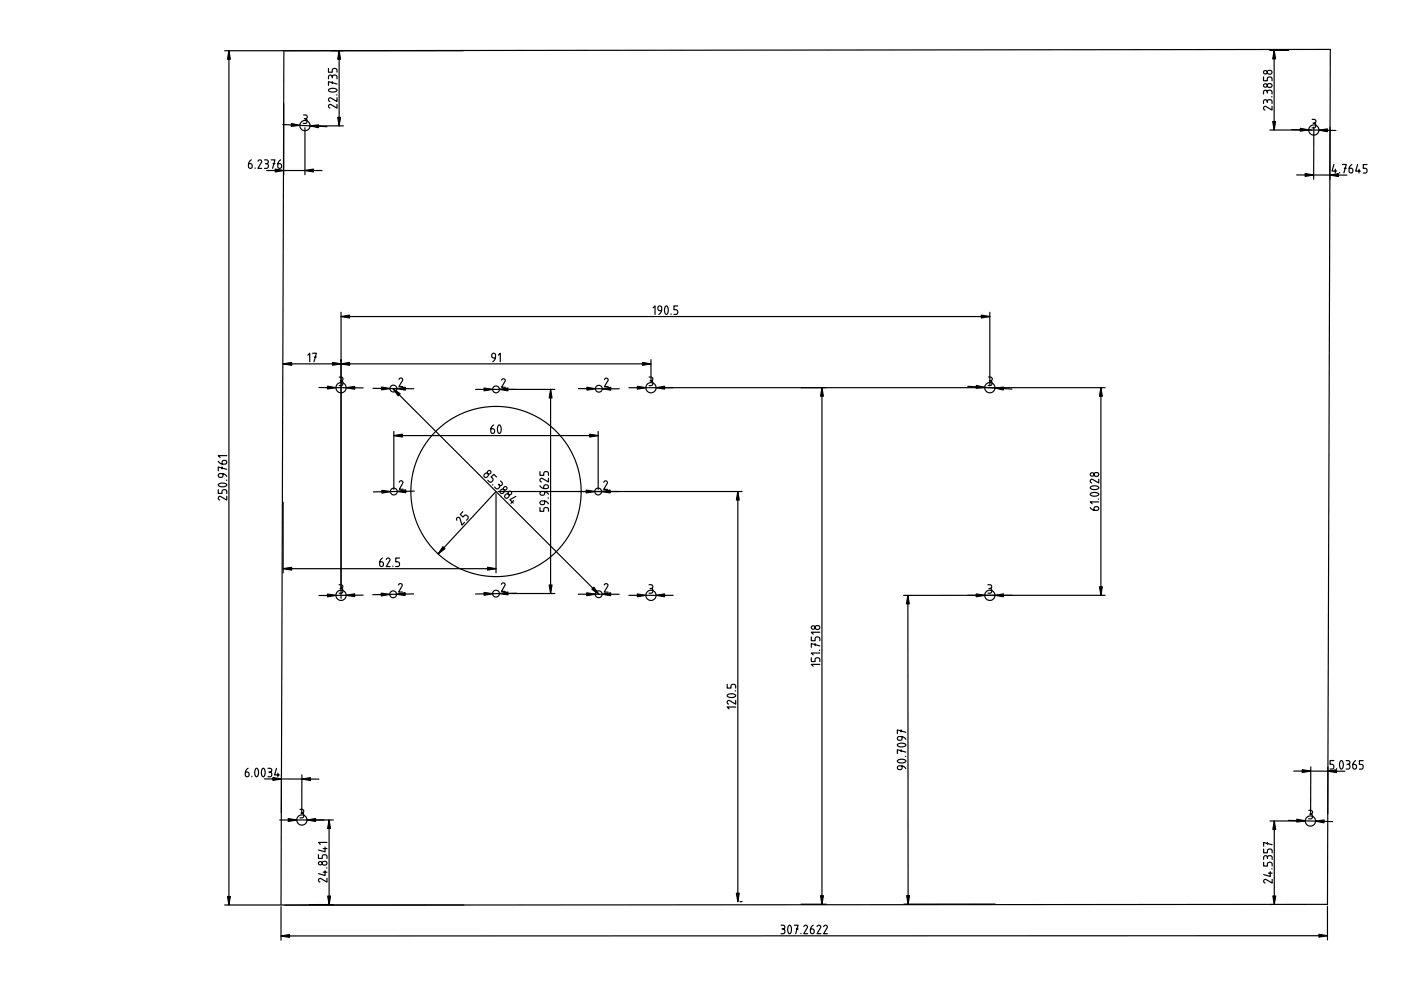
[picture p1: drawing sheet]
<svg xmlns="http://www.w3.org/2000/svg" width="297mm" height="210mm" viewBox="0 0 297 210" stroke-linecap="round" stroke-linejoin="round" font-family="sans-serif">
<g fill="none" stroke="#000" stroke-width=".25">
<path d="M47.6 10.8h50.6M48.5 10.8v181.1M69.6 16.7l.1-.6 .3-.2 .3 .1 .1 .3 .3-.4 .5 .1 .2 .2 .1 .5M69.6 14.5v.8h.8l.1-.6 .3-.2 .6 .2 .1 .6M69.7 19l1.1-.3 .5 .2 .1 .2-.4 .4h-.7l-.6-.2zM70.4 16.3v.2M70.4 17.3v.4M71.5 17.8l-1.9-.5v.8M71.9 10.8v15.9M267.9 19.9v-.6l.4-.2 .3 .1 .1 .3 .2-.3h.6l.2 .2v.5M267.9 16.3v.8h.8v-.6l.4-.2 .5 .2 .1 .6M268.7 19.5v.2"/>
<path d="M268.8 17.8h.7l.2 .2-.1 .3-.2 .2h-.5l-.2-.3zM268.8 15h.7l.2 .2-.1 .3-.2 .2h-.5l-.2-.3zM269.2 10.7h4M270.1 10.7v16.9M53.3 33.9l-.5 .5-.1 .9 .2 .4 .4-.1 .2-.2-.1-.5-.7-.2M54.1 35.6v.1M54.7 34.2l.4-.3 .4 .4-.8 1.4h.8M56.1 33.9h.6l.2 .4-.1 .3-.3 .1 .4 .2-.1 .6-.2 .2h-.5M56.3 34.7h.2M56.5 36.2h11.8M57.5 33.9h.8l-.5 1.8M57.9 34.7h.4"/>
<path d="M59.5 33.9l-.5 .5-.1 .9 .2 .4 .4-.1 .2-.2-.1-.5-.7-.2M60 26.4l9.3 .5M60.2 22v15.1M64.4 24.4h.6l.1 .4-.1 .3-.3 .1 .4 .2-.1 .6-.2 .2h-.5M64.5 25.2h.2M64.7 27.1v10M66.2 26.7h6.6M71.3 20.1h.2M71.5 22.1v.8l-1.5-.8-.4 .4 .3 .4M71.5 20.7v.8l-1.5-.8-.4 .4 .3 .4M267.9 21.9v-.6l.4-.2 .3 .2 .1 .2 .2-.3h.6l.2 .2v.5M268.7 21.5v.2"/>
<path d="M269.2 27.6h8.9M269.6 20.5h.1M269.7 22.5v.8l-1.4-.8-.4 .4 .3 .4M273.9 27.5l9.4 .2M274.9 37.1h10.7M278.2 25.3l.7 .2v.4l-.3 .2 .3 .1 .1 .3-.2 .6h-.6M278.4 26.1h.2M278.6 26.9l-.1 11.1M282 26.9v11.1M282.8 34.9l-.4 1.4h1M283.1 35.9v.8M284 36.6v.1"/>
<path d="M284.6 34.9h.8l-.5 1.8M285 35.7h.4M286.6 34.9l-.4 .5-.2 .9 .2 .3h.5l.1-.2v-.5l-.7-.2M287.8 34.9l-.4 1.4h1M288.1 35.9v.8M289.8 34.9h-.8v.8h.6l.2 .4-.1 .5-.7 .1M60 77.2h78M65.3 75.3l.4-.4v1.8M66.3 74.9h.8l-.5 1.8M66.7 75.7h.4M71.9 79.9l.8 .2v.4l-.4 .2 .3 .2 .1 .3-.2 .5h-.6M72.3 66.2v60.7"/>
<path d="M72.3 67.1h137.6M105 75.9l-.7-.2v-.5l.1-.2 .5-.1 .2 .4-.2 .9-.4 .5M105.7 75.3l.4-.4v1.8M137.6 79.9l.6 .1 .2 .3-.1 .3-.3 .1 .4 .3v.5l-.3 .2-.5 .1M138 76.2v4.5M138.5 65.3l.4-.4v1.8M140.3 65.9l-.8-.2v-.5l.2-.3h.4l.2 .4-.1 .9-.5 .5M141.1 64.9h.4l.2 .7-.1 .7-.3 .4-.2-.2-.2-.6zM142.3 66.6v.1M143.7 64.9h-.8v.8h.6l.2 .4-.2 .5-.6 .1M209.6 79.9l.7 .2v.5l-.3 .2 .2 .1 .1 .3-.2 .5h-.6M209.9 66.2v15.6"/>
<path d="M46.3 97.8l.5 .5 .9 .1 .3-.2v-.4l-.2-.2-.5 .1-.2 .7M47.1 99v.4M48.1 99.5l-1.8-.5v.8M48.1 96.6h-1.8l.4 .4M67.6 82.2h9.4M72.1 80.7h.2M79.1 82.3l8.6 .1M83.4 82.4l43.6 43.6M83.5 92.4h43.3M83.5 91.5v12.3M84.6 80.4l.5-.3 .3 .4-.8 1.4 .8 .1M100.8 82.6h16.8"/>
<path d="M104.7 90.1l-.5 .5-.1 .9 .2 .4 .4-.1 .2-.2-.1-.5-.7-.2M105.7 90.2h.3l.3 .6-.1 .8-.3 .3-.3-.1-.1-.6zM106.3 80.6l.5-.3 .3 .4-.8 1.4h.8M114.5 100v.8h.8v-.6l.4-.2 .5 .2 .1 .6M116.7 82.6v43.2M122.6 82.4h8.7M126.8 91.5v12.3M128.2 80.5l.4-.3 .4 .4-.9 1.4h.8M138 80.7h-.2M174.3 82.2v109.5M205.2 81.9l9.3 .6M209.8 80.7l.2 .1"/>
<path d="M233.4 82.2v44M234.3 82.2h-101M46.3 103.8v.8h.8v-.6l.4-.2 .5 .2 .1 .6M46.3 102.7l1.1-.3 .5 .2 .2 .2-.4 .4h-.7l-.6-.2zM47.3 100.4l-.2 .8h-.5l-.3-.2v-.4l.4-.2 .9 .1 .5 .5M48 101.8h.1M48.1 105.2v.8l-1.4-.8-.4 .4 .3 .4M60 106.5v15M81.1 118.3l-.5 .5-.1 .9 .2 .4h.4l.2-.3-.1-.5-.7-.2M81.9 118.6l.5-.3 .3 .4-.8 1.4h.8M84.7 102.2l.4-.3 .3 .4-.7 1.4h.8M84.7 118.3h-.8v.8l.6 .1 .2 .3-.2 .6h-.6"/>
<path d="M87.8 104.1l-8.6 .2M96.9 110.3v-.5h.5l.5 1.5 .6-.6M98.1 108.5l-.5 .6 .6 .5 .4-.4 .6 .2 .1 .4-.4 .5M102.9 100.4l.3-.1 .3 .3v.3l-.3 .3h-.4l-.2-.2v-.3zM104.5 102.8h-.1M105.2 104.2l-12.3 13.2M105.2 104.7v16.8M105.3 101.1l-.6-.5-.6 .5 .4 .5-.2 .5-.4 .1-.5-.4M105.6 104.2h51.7M105.7 102.7l.1 .1M106.1 102l.4 .6-.3 .3-.4-.1 .2 .3-.2 .3-.5 .3-.5-.4M106.3 103.8l.3-.1 .3 .3v.3l-.3 .3h-.3l-.3-.2v-.3z"/>
<path d="M107.3 104.8l.3-.1 .3 .2v.4l-.3 .3h-.4l-.2-.2v-.3zM108.9 106.2l-.6 .5M109.4 105.2l-1.3 .7 .7 .8M114.5 103l.5 .5 .9 .1 .3-.2v-.4l-.2-.2-.5 .1-.2 .7M114.5 107.6v.8h.8v-.6l.4-.2 .5 .2 .1 .6M115.5 106.2l-.2 .7-.5 .1-.3-.2v-.4l.4-.2 .9 .1 .5 .5M115.5 104.2l-.2 .7-.5 .1-.3-.2v-.4l.4-.2 .9 .1 .5 .5M116.2 105.6h.1M116.3 101.4v.8l-1.4-.8-.4 .3 .3 .5M123.2 104.2h.1M128 102.3l.5-.3 .3 .3-.8 1.5h.8M156.4 104.2v87"/>
<path d="M231.2 107.6l.5 .5 .9 .1 .3-.2v-.4l-.3-.2-.5 .1-.1 .7M231.2 104.7l1.1-.3 .5 .2 .2 .2-.5 .3-.7 .1-.6-.2zM231.2 103.2l1.1-.2 .5 .2 .2 .2-.5 .3-.7 .1-.6-.2zM232.1 100.3h.7l.2 .2-.1 .3-.3 .2-.5-.1-.1-.3zM232.9 105.8h.1M233 106.4h-1.8l.4 .4M233 101.6v.8l-1.5-.8-.3 .3 .3 .5M60 120.6h45.2M71.9 124l.7 .1v.5l-.3 .2 .3 .1 .1 .3-.2 .5-.6 .1M72.3 124.8h-.2M77 126.2l-9.4 .1M83.3 120v.1"/>
<path d="M84.5 124l.4-.3 .4 .4-.8 1.4h.8M87.7 125.9l-8.7 .2M106.3 123.9l.5-.3 .3 .4-.8 1.4h.8M106.7 125.8h10.9M109.5 125.8l-8.7 .1M122.6 126h8.7M128.1 124l.5-.3 .3 .4-.8 1.4h.8M133.3 126.2h9.4M137.6 124h.6l.2 .4-.1 .3-.3 .1 .4 .2v.6l-.3 .2h-.5M137.8 124.8h.2M172 139.5v.8h.8l.1-.6 .3-.2 .6 .1v.7M172 135v.9h.8l.1-.6 .3-.3 .6 .2v.7"/>
<path d="M172.8 136.5v.4M172.9 132.8l.7-.1 .2 .3v.3l-.3 .1h-.5l-.2-.3zM173.7 137.9h.1M173.8 138.5h-1.8l.4 .4M173.8 137l-1.8-.5v.8M173.8 134h-1.8l.4 .4M192.5 126.2v65.5M209.5 124h.6l.2 .4-.2 .3-.2 .1 .3 .2v.6l-.2 .2h-.5M209.9 124.8h-.2M234.3 126.2h-42.7M154.2 145.1v.8h.8v-.6l.4-.2 .5 .2 .1 .6M154.2 147.3l1.1-.2 .5 .2 .2 .2-.4 .3-.7 .1-.6-.2z"/>
<path d="M155.9 146.5h.1M156 149.9h-1.8l.4 .4M156 148.5v.8l-1.4-.8-.4 .3 .3 .5M173.8 140.9h-1.8l.4 .4M190.3 157.8l1.1-.2 .5 .1 .2 .3-.5 .3-.7 .1-.6-.3zM191.1 154.8v.4M191.1 159v.4M191.3 156.2l-.2 .7-.5 .1-.3-.2v-.4l.4-.2 .8 .1 .6 .5M192.1 155.3l-1.8-.5v.8M192.1 159.5l-1.8-.5v.8M52.6 162.9l-.5 .5-.1 .9 .2 .3h.4l.2-.2-.1-.5-.7-.2M53.4 164.6v.1"/>
<path d="M54.3 162.9l.3 .1 .2 .6-.1 .7-.3 .4-.2-.2-.2-.5zM55.7 163h.3l.2 .6-.1 .7-.3 .4-.2-.2-.2-.5zM56.1 165.1l11.5 .1M56.8 162.9h.6l.2 .4-.1 .3-.3 .1 .4 .2v.6l-.3 .2h-.5M57 163.7h.2M58.6 162.9l-.4 1.4h1M58.9 163.9v.8M59.7 164.3l-.1 8M63.6 171.6l.7 .2 .1 .4-.4 .2 .3 .1 .1 .3-.2 .5-.6 .1M64 172.4h-.2M64 164.3v8M68.9 179.6v1l-1.4-.4"/>
<path d="M69.3 178.6h-1.8l.4 .4M69.3 179.9h-.8M69.8 173.9v17.9M70.7 173.9h-11.4M190.3 161.2l1.1-.2 .5 .1 .2 .3-.4 .3-.8 .1-.6-.3zM191.3 162.4l-.2 .7-.5 .1-.3-.2v-.4l.4-.2 .9 .1 .5 .5M192.1 160.4h-.1M268.7 178.6v.4M269.3 174.1h7M269.7 179.1l-1.8-.5v.8M270.2 174.1v17.7M273.1 173.9l9.4 .3"/>
<path d="M274.3 163.5h10.9M277.5 171.8h.5l.2 .2v.4l-.3 .2 .3 .2 .1 .4-.3 .4h-.6M277.7 172.6h.2M277.9 162.6v9.9M281.5 162.6v9.9M282.8 161.3h-.8v.8h.6l.2 .6-.2 .3-.6 .1M283.4 163v.1M284.3 161.3h.3l.2 .7-.1 .7-.3 .4-.2-.2-.2-.6zM285.4 161.3l.7 .1 .1 .5-.4 .2 .3 .1 .1 .3-.2 .5-.6 .1M285.6 162.1h.2M287.4 161.3l-.5 .5-.1 .9 .2 .3h.4l.2-.2-.1-.5-.7-.2M289 161.3h-.8v.8h.6l.2 .6-.2 .3-.6 .1"/>
<path d="M47.6 191.9h50.7M59.6 191.8l.6-181 221.9-.3-.7 181.3M59.6 192.2v7.1M67.5 181.2v.8h.8l.1-.6 .3-.2 .6 .2v.6M68.4 182.7h.7l.2 .2v.3l-.3 .2h-.5l-.2-.3zM68.9 184.6v1l-1.4-.4M69.3 184h-.1M69.3 184.9h-.8M69.3 186.2v.8l-1.4-.8-.4 .4 .3 .4M70.7 191.8h-5.1M156.9 191.2h.4M165.6 196.2h.6l.2 .4-.1 .2-.3 .2 .4 .2v.6l-.3 .2h-.5"/>
<path d="M166 197h-.2M167.3 196.2h.3l.2 .7-.1 .7-.3 .4-.2-.2-.2-.5zM168.4 196.2h.8l-.5 1.8M169.2 197h-.4M169.8 197.9v.1M169.8 191.7h5.4M170.4 196.5l.5-.3 .3 .3-.8 1.5h.8M172.4 196.2l-.5 .5-.1 .9 .2 .3h.4l.2-.3v-.5l-.8-.1M173.2 196.5l.5-.3 .3 .3-.8 1.5h.8M174.6 196.5l.5-.3 .3 .3-.8 1.5h.8M211 191.7h-19.4M267.9 182.8v.8h.8l.1-.6 .3-.2 .6 .2v.6"/>
<path d="M267.9 182.2l.1-.6 .3-.2 .3 .1 .1 .3 .3-.3h.5l.2 .2v.5M267.9 180v.8h.8l.1-.6 .3-.2 .6 .2v.6M268.7 181.8v.2M268.9 185.1h.8M269.3 191.8h.4M269.3 184.8v1l-1.4-.4M269.6 184.2h.1M269.7 186.4v.8l-1.4-.8-.4 .4 .3 .4M281.4 191.7l-221 .2M281.4 192.2v7.1M281.4 198.4h-221.8"/>
<circle cx="268.3" cy="18.1" r=".38"/>
<circle cx="268.3" cy="15.3" r=".38"/>
<circle cx="64.7" cy="26.6" r="1.08"/>
<circle cx="278.6" cy="27.6" r="1.08"/>
<circle cx="72.3" cy="82.2" r="1.08"/>
<circle cx="83.4" cy="82.4" r=".72"/>
<circle cx="105.2" cy="82.6" r=".72"/>
<circle cx="127" cy="82.4" r=".72"/>
<circle cx="138" cy="82.2" r="1.08"/>
<circle cx="209.9" cy="82.2" r="1.08"/>
<circle cx="83.5" cy="104.2" r=".72"/>
<circle cx="103.7" cy="100.2" r=".38"/>
<circle cx="105.2" cy="104.2" r="18"/>
<circle cx="107.1" cy="103.6" r=".38"/>
<circle cx="108.1" cy="104.5" r=".38"/>
<circle cx="126.8" cy="104.2" r=".72"/>
<circle cx="231.6" cy="100.6" r=".38"/>
<circle cx="72.3" cy="126.2" r="1.08"/>
<circle cx="83.4" cy="126" r=".72"/>
<circle cx="105.2" cy="125.9" r=".72"/>
<circle cx="126.9" cy="126" r=".72"/>
<circle cx="138" cy="126.2" r="1.08"/>
<circle cx="172.4" cy="133" r=".38"/>
<circle cx="209.9" cy="126.2" r="1.08"/>
<circle cx="64" cy="173.9" r="1.08"/>
<circle cx="277.8" cy="174.1" r="1.08"/>
<circle cx="67.9" cy="183" r=".38"/>
</g>
<g fill="#000">
<path d="M48.5 10.8l.3 1.8h-.6zM71.9 10.8l.3 1.8h-.6zM270.1 10.7l.3 1.8h-.6zM58.3 35.9l1.9 .3-1.9 .3zM61.8 26.2l1.8 .4-1.8 .2zM64.7 36.2l1.8-.3v.6zM65.7 26.7l1.9-.2-.1 .6zM71.6 24.9h.6l-.3 1.8zM269.8 25.8h.6l-.3 1.8zM275.7 27.2l1.8 .3-1.8 .3zM276.7 36.8l1.8 .3-1.8 .3zM279.6 27.6l1.9-.3-.1 .6z"/>
<path d="M282 37.1l1.8-.3v.6zM60 77.2l1.8-.4v.7zM72.3 77.2l1.8-.4v.7zM70.5 76.8l1.8 .4-1.8 .3zM72.3 67.1l1.8-.3v.6zM136.2 76.8l1.8 .4-1.8 .3zM208.1 66.8l1.8 .3-1.8 .3zM69.4 81.9l1.8 .3-1.8 .3zM73.4 82.2l1.8-.3v.6zM80.9 82.1l1.8 .3-1.8 .3zM83.4 82.4l1.4 1.1-.4 .4zM83.5 92.4l1.8-.3v.6z"/>
<path d="M84.1 82.4l1.8-.3v.6zM102.6 82.3l1.8 .3-1.8 .3zM105.9 82.6l1.8-.3v.6zM116.7 82.6l.3 1.8h-.6zM124.4 82.1l1.8 .3-1.8 .3zM125 92.1l1.8 .3-1.8 .3zM127.7 82.4l1.8-.3v.6zM135.1 81.9l1.8 .3-1.8 .3zM139.1 82.2l1.8-.3v.6zM174.3 82.2l.3 1.8h-.6zM207 81.7l1.8 .4-1.8 .2zM210.9 82.3l1.9-.2-.1 .6z"/>
<path d="M233.4 82.2l.3 1.8h-.6zM81 104l1.8 .2-1.8 .4zM84.2 104.2l1.8-.3v.6zM93.9 115.9l.4 .4-1.4 1.1zM124.3 103.9l1.8 .3-1.8 .3zM127.5 104.2l1.9-.3v.6zM156.4 104.2l.3 1.8h-.6zM60 120.6l1.8-.3v.6zM69.4 125.9l1.8 .3-1.8 .4zM73.4 126.2l1.8-.3v.6zM80.8 125.8l1.8 .2-1.8 .4zM84.1 126l1.8-.3v.6z"/>
<path d="M102.6 125.6l1.8 .3-1.8 .3zM103.4 120.3l1.8 .3-1.8 .3zM105.9 125.9l1.8-.4v.6zM116.4 124h.6l-.3 1.8zM124.4 125.7l1.8 .3-1.8 .3zM125.9 124.5l1.1 1.5-1.5-1.1zM127.7 126l1.8-.3v.6zM135.1 125.9l1.8 .3-1.8 .3zM139.1 126.2l1.8-.3v.6zM192.5 126.2l.3 1.8h-.6zM207 125.9l1.8 .3-1.8 .3zM210.9 126.2l1.9-.3v.6z"/>
<path d="M233.1 124.4h.6l-.3 1.8zM57.9 164.9l1.8 .3-1.8 .3zM61.1 173.6l1.8 .3-1.8 .3zM64 165.2l1.8-.3v.6zM65.1 173.9l1.8-.3v.6zM69.8 173.9l.3 1.8h-.6zM270.2 174.1l.3 1.8h-.6zM275 173.7l1.8 .3-1.9 .3zM276.1 163.2l1.8 .3-1.8 .3zM278.9 174.1l1.8-.2v.6zM281.5 163.5l1.8-.3v.6zM48.2 190.1h.6l-.3 1.8z"/>
<path d="M59.6 198.4l1.8-.3v.6zM69.5 190h.6l-.3 1.8zM156.1 189.4h.6l-.3 1.8zM174 189.9h.6l-.3 1.8zM192.2 189.9h.6l-.3 1.8zM269.9 190h.6l-.3 1.8zM279.6 198.1l1.8 .3-1.8 .3z"/>
</g>
<g fill="#000" stroke="#000" stroke-width=".25">
<path d="M48.5 10.8l.3 1.8h-.6zM71.9 10.8l.3 1.8h-.6zM270.1 10.7l.3 1.8h-.6zM58.3 35.9l1.9 .3-1.9 .3zM61.8 26.2l1.8 .4-1.8 .2zM64.7 36.2l1.8-.3v.6zM65.7 26.7l1.9-.2-.1 .6zM71.6 24.9h.6l-.3 1.8zM269.8 25.8h.6l-.3 1.8zM275.7 27.2l1.8 .3-1.8 .3zM276.7 36.8l1.8 .3-1.8 .3zM279.6 27.6l1.9-.3-.1 .6z"/>
<path d="M282 37.1l1.8-.3v.6zM60 77.2l1.8-.4v.7zM72.3 77.2l1.8-.4v.7zM70.5 76.8l1.8 .4-1.8 .3zM72.3 67.1l1.8-.3v.6zM136.2 76.8l1.8 .4-1.8 .3zM208.1 66.8l1.8 .3-1.8 .3zM69.4 81.9l1.8 .3-1.8 .3zM73.4 82.2l1.8-.3v.6zM80.9 82.1l1.8 .3-1.8 .3zM83.4 82.4l1.4 1.1-.4 .4zM83.5 92.4l1.8-.3v.6z"/>
<path d="M84.1 82.4l1.8-.3v.6zM102.6 82.3l1.8 .3-1.8 .3zM105.9 82.6l1.8-.3v.6zM116.7 82.6l.3 1.8h-.6zM124.4 82.1l1.8 .3-1.8 .3zM125 92.1l1.8 .3-1.8 .3zM127.7 82.4l1.8-.3v.6zM135.1 81.9l1.8 .3-1.8 .3zM139.1 82.2l1.8-.3v.6zM174.3 82.2l.3 1.8h-.6zM207 81.7l1.8 .4-1.8 .2zM210.9 82.3l1.9-.2-.1 .6z"/>
<path d="M233.4 82.2l.3 1.8h-.6zM81 104l1.8 .2-1.8 .4zM84.2 104.2l1.8-.3v.6zM93.9 115.9l.4 .4-1.4 1.1zM124.3 103.9l1.8 .3-1.8 .3zM127.5 104.2l1.9-.3v.6zM156.4 104.2l.3 1.8h-.6zM60 120.6l1.8-.3v.6zM69.4 125.9l1.8 .3-1.8 .4zM73.4 126.2l1.8-.3v.6zM80.8 125.8l1.8 .2-1.8 .4zM84.1 126l1.8-.3v.6z"/>
<path d="M102.6 125.6l1.8 .3-1.8 .3zM103.4 120.3l1.8 .3-1.8 .3zM105.9 125.9l1.8-.4v.6zM116.4 124h.6l-.3 1.8zM124.4 125.7l1.8 .3-1.8 .3zM125.9 124.5l1.1 1.5-1.5-1.1zM127.7 126l1.8-.3v.6zM135.1 125.9l1.8 .3-1.8 .3zM139.1 126.2l1.8-.3v.6zM192.5 126.2l.3 1.8h-.6zM207 125.9l1.8 .3-1.8 .3zM210.9 126.2l1.9-.3v.6z"/>
<path d="M233.1 124.4h.6l-.3 1.8zM57.9 164.9l1.8 .3-1.8 .3zM61.1 173.6l1.8 .3-1.8 .3zM64 165.2l1.8-.3v.6zM65.1 173.9l1.8-.3v.6zM69.8 173.9l.3 1.8h-.6zM270.2 174.1l.3 1.8h-.6zM275 173.7l1.8 .3-1.9 .3zM276.1 163.2l1.8 .3-1.8 .3zM278.9 174.1l1.8-.2v.6zM281.5 163.5l1.8-.3v.6zM48.2 190.1h.6l-.3 1.8z"/>
<path d="M59.6 198.4l1.8-.3v.6zM69.5 190h.6l-.3 1.8zM156.1 189.4h.6l-.3 1.8zM174 189.9h.6l-.3 1.8zM192.2 189.9h.6l-.3 1.8zM269.9 190h.6l-.3 1.8zM279.6 198.1l1.8 .3-1.8 .3z"/>
</g>
</svg>
